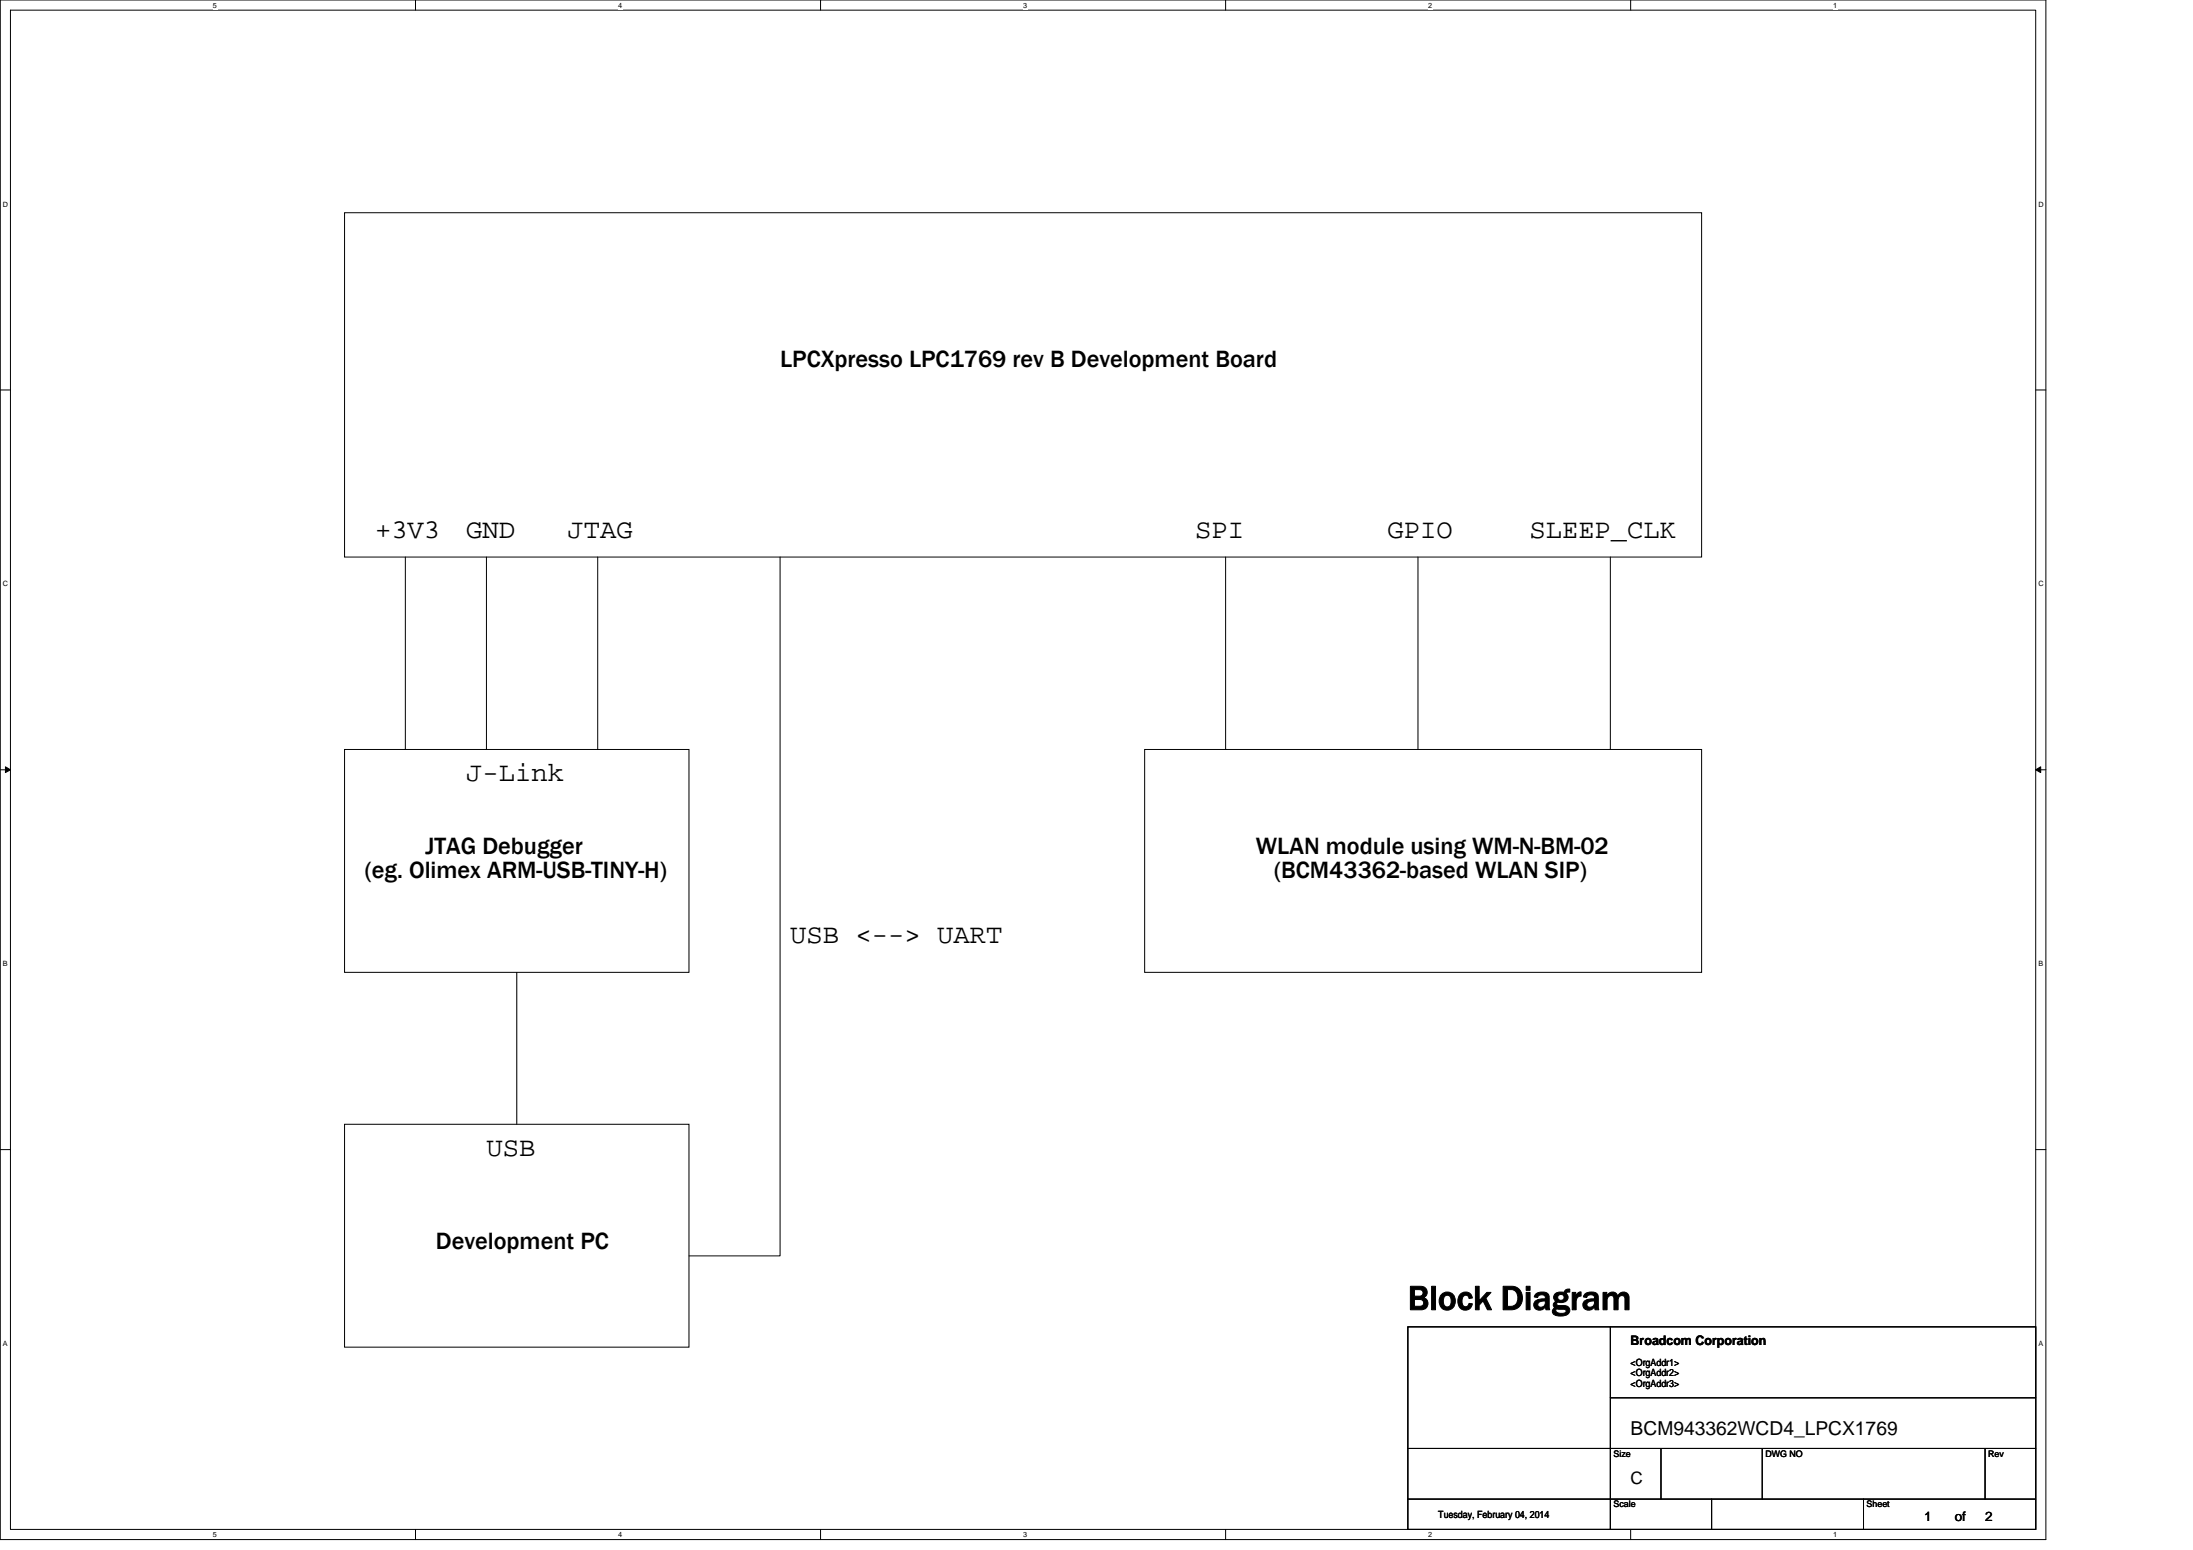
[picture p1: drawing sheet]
<svg xmlns="http://www.w3.org/2000/svg" width="297mm" height="210mm" viewBox="0 0 297 210" stroke-linecap="round" stroke-linejoin="round" font-family="sans-serif">
<defs><g id="words">
<text font-size="4.8" x="190.7" y="177.4">Block Diagram</text>
<g font-size="3.7">
<text x="50.8" y="72.9">+3V3</text>
<text x="63.1" y="72.9">GND</text>
<text x="76.9" y="72.9">JTAG</text>
<text x="161.9" y="72.9">SPI</text>
<text x="188" y="72.9">GPIO</text>
<text x="207.2" y="72.9">SLEEP_CLK</text>
<text x="63.1" y="105.8">J-Link</text>
<text x="107" y="127.7">USB &lt;--&gt; UART</text>
<text x="65.9" y="156.5">USB</text>
</g>
<g font-size="3.3">
<text x="105.7" y="49.8">LPCXpresso LPC1769 rev B Development Board</text>
<text x="49.4" y="118.9">(eg. Olimex ARM-USB-TINY-H)</text>
<text x="57.6" y="115.6">JTAG Debugger</text>
<text x="170.1" y="115.6">WLAN module using WM-N-BM-02</text>
<text x="172.6" y="118.9">(BCM43362-based WLAN SIP)</text>
<text x="59" y="169.1">Development PC</text>
</g>
<text font-size="2.6" x="220.9" y="194.4">BCM943362WCD4_LPCX1769</text>
<text font-size="2.3" x="220.9" y="201">C</text>
<g font-size="1.8">
<text x="220.9" y="182.2">Broadcom Corporation</text>
<text x="260.6" y="206">1</text>
<text x="264.8" y="206">of</text>
<text x="268.9" y="206">2</text>
</g>
<g font-size="1.4">
<text x="220.9" y="185">&lt;OrgAddr1&gt;</text>
<text x="220.9" y="186.4">&lt;OrgAddr2&gt;</text>
<text x="220.9" y="187.8">&lt;OrgAddr3&gt;</text>
<text x="194.8" y="205.6">Tuesday, February 04, 2014</text>
</g>
<g font-size="1.2">
<text x="218.5" y="197.3">Size</text>
<text x="239.1" y="197.3">DWG NO</text>
<text x="269.3" y="197.3">Rev</text>
<text x="218.5" y="204.1">Scale</text>
<text x="252.8" y="204.1">Sheet</text>
</g>
<g font-size="1">
<text x="28.8" y="1">5</text>
<text x="83.7" y="1">4</text>
<text x="138.6" y="1">3</text>
<text x="193.4" y="1">2</text>
<text x="248.3" y="1">1</text>
<text x=".4" y="28">D</text>
<text x="276.1" y="28">D</text>
<text x=".4" y="79.4">C</text>
<text x="276.1" y="79.4">C</text>
<text x=".4" y="130.9">B</text>
<text x="276.1" y="130.9">B</text>
<text x=".4" y="182.3">A</text>
<text x="276.1" y="182.3">A</text>
<text x="28.8" y="208.2">5</text>
<text x="83.7" y="208.2">4</text>
<text x="138.6" y="208.2">3</text>
<text x="193.4" y="208.2">2</text>
<text x="248.3" y="208.2">1</text>
</g>
</g></defs>
<path d="M0 0h277.1v208.5h-277.1zM1.4 1.4h274.3v205.7h-274.3z" fill="none" stroke="#000" stroke-width=".14"/>
<g fill="#fff">
<path d="M28.8 .1h.6v1.1h-.6z"/>
<path d="M28.8 207.3h.6v1.1h-.6z"/>
</g>
<path d="M56.3 0v1.4M56.3 207.1v1.4" fill="none" stroke="#000" stroke-width=".14"/>
<g fill="#fff">
<path d="M83.7 .1h.6v1.1h-.6z"/>
<path d="M83.7 207.3h.6v1.1h-.6z"/>
</g>
<path d="M111.1 0v1.4M111.1 207.1v1.4" fill="none" stroke="#000" stroke-width=".14"/>
<g fill="#fff">
<path d="M138.6 .1h.5v1.1h-.5z"/>
<path d="M138.6 207.3h.5v1.1h-.5z"/>
</g>
<path d="M166 0v1.4M166 207.1v1.4" fill="none" stroke="#000" stroke-width=".14"/>
<g fill="#fff">
<path d="M193.4 .1h.6v1.1h-.6z"/>
<path d="M193.4 207.3h.6v1.1h-.6z"/>
</g>
<path d="M220.9 0v1.4M220.9 207.1v1.4" fill="none" stroke="#000" stroke-width=".14"/>
<g fill="#fff">
<path d="M248.3 .1h.6v1.1h-.6z"/>
<path d="M248.3 207.3h.6v1.1h-.6z"/>
<path d="M.4 27.1h.7v1.1h-.7z"/>
<path d="M276.1 27.1h.7v1.1h-.7z"/>
<path d="M.4 78.5h.7v1.1h-.7z"/>
<path d="M276.1 78.5h.7v1.1h-.7z"/>
</g>
<path d="M0 52.8h1.4M275.7 52.8h1.4" fill="none" stroke="#000" stroke-width=".14"/>
<g fill="#fff">
<path d="M.4 130h.7v1.1h-.7z"/>
<path d="M276.1 130h.7v1.1h-.7z"/>
</g>
<path d="M0 104.2h1.4M275.7 104.2h1.4" fill="none" stroke="#000" stroke-width=".14"/>
<path d="M.7 103.8l.7 .4-.7 .4zM275.7 104.2l.7-.4v.8z" fill="#000" stroke="#000" stroke-width=".14"/>
<g fill="#fff">
<path d="M.4 181.4h.7v1.1h-.7z"/>
<path d="M276.1 181.4h.7v1.1h-.7z"/>
</g>
<g fill="none" stroke="#000" stroke-width=".14">
<path d="M46.7 28.8h183.8v46.6h-183.8zM54.9 75.4v26.1M65.9 75.4v26.1M81 75.4v26.1M105.7 75.4v94.7h-12.4M166 75.4v26.1M192.1 75.4v26.1M218.1 75.4v26.1M46.7 101.5h46.6v30.2h-46.6zM155 101.5h75.5v30.2h-75.5zM70 131.7v20.6M0 155.7h1.4"/>
<path d="M46.7 152.3h46.6v30.1h-46.6zM275.7 155.7h1.4M190.7 179.7h85v27.4h-85zM218.1 179.7v27.4M190.7 196.2h85M218.1 189.3h57.6M225 196.2v6.8M238.7 196.2v6.8M268.9 196.2v6.8M190.7 203h85M231.8 203v4.1M252.4 203v4.1"/>
</g>
<use href="#words"/>
</svg>
